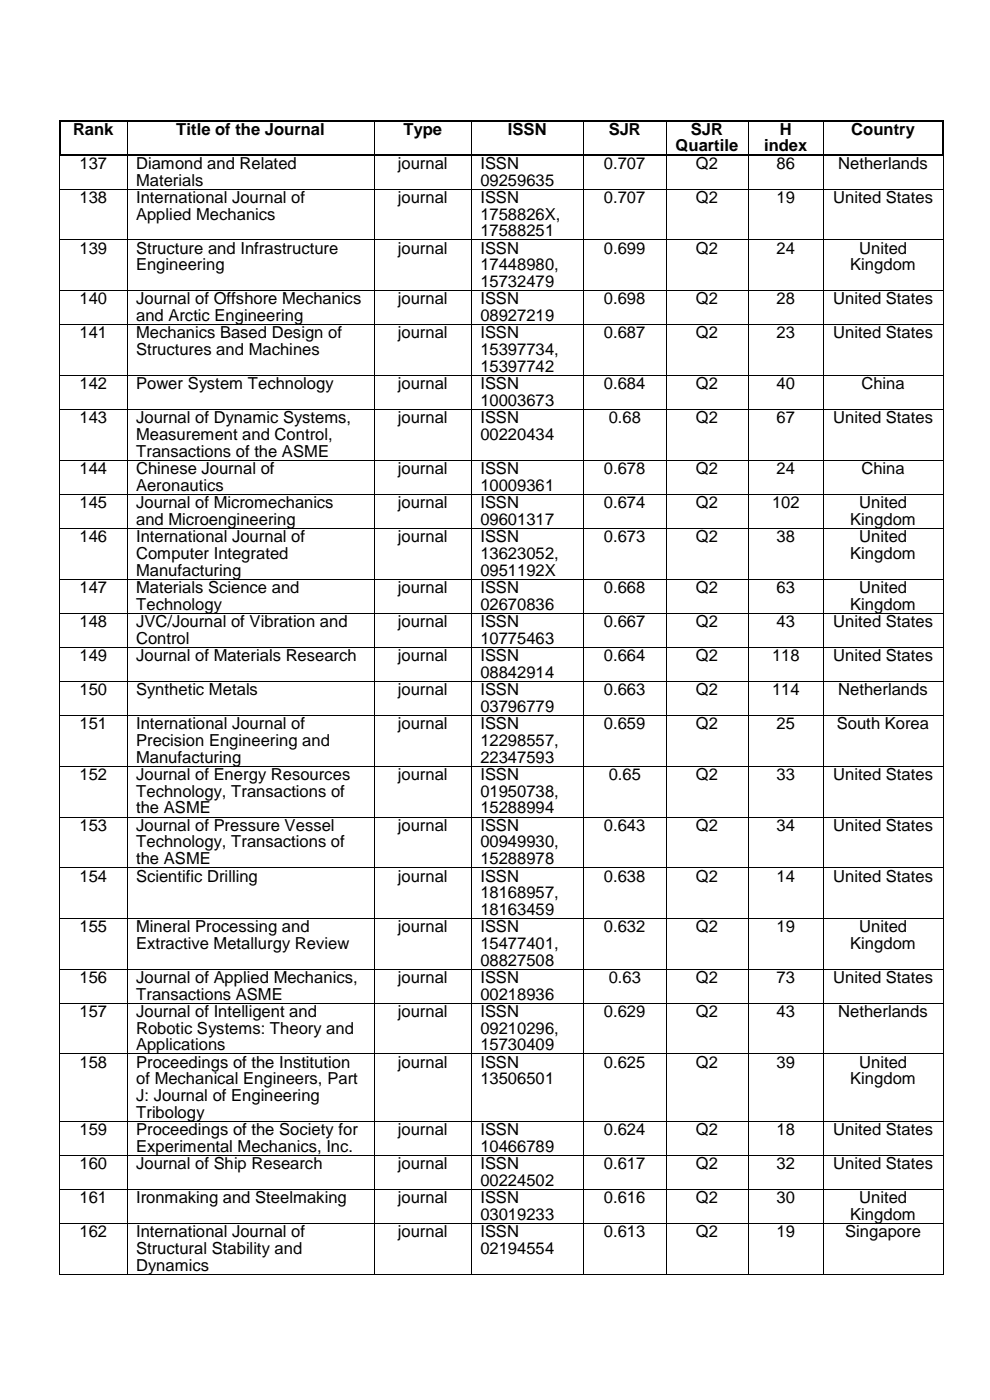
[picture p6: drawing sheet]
<svg xmlns="http://www.w3.org/2000/svg" width="210mm" height="297mm" viewBox="0 0 210 297" stroke-linecap="round" stroke-linejoin="round" font-family="sans-serif">
<defs><g id="words">
<g font-size="3.5">
<text x="15.5" y="28.6">Rank</text>
<text x="37.4" y="28.6">Title of the Journal</text>
<text x="85.6" y="28.6">Type</text>
<text x="107.8" y="28.6">ISSN</text>
<text x="129.1" y="28.6">SJR</text>
<text x="146.6" y="28.6">SJR</text>
<text x="165.4" y="28.6">H</text>
<text x="180.6" y="28.6">Country</text>
<text x="16.9" y="35.8">137</text>
<text x="28.9" y="35.8">Diamond and Related</text>
<text x="84.4" y="35.8">journal</text>
<text x="101.9" y="35.8">ISSN</text>
<text x="128.1" y="35.8">0.707</text>
<text x="143.3" y="32.1">Quartile</text>
<text x="147.6" y="35.8">Q2</text>
<text x="162.1" y="32.1">index</text>
<text x="164.8" y="35.8">86</text>
<text x="177.8" y="35.8">Netherlands</text>
<text x="28.9" y="39.4">Materials</text>
<text x="101.9" y="39.4">09259635</text>
<text x="16.9" y="43.1">138</text>
<text x="28.9" y="43.1">International Journal of</text>
<text x="28.9" y="46.6">Applied Mechanics</text>
<text x="84.4" y="43.1">journal</text>
<text x="101.9" y="43.1">ISSN</text>
<text x="101.9" y="46.6">1758826X,</text>
<text x="128.1" y="43.1">0.707</text>
<text x="147.6" y="43.1">Q2</text>
<text x="164.8" y="43.1">19</text>
<text x="176.8" y="43.1">United States</text>
<text x="16.9" y="53.8">139</text>
<text x="28.9" y="53.8">Structure and Infrastructure</text>
<text x="84.4" y="53.8">journal</text>
<text x="101.9" y="50.1">17588251</text>
<text x="101.9" y="53.8">ISSN</text>
<text x="128.1" y="53.8">0.699</text>
<text x="147.6" y="53.8">Q2</text>
<text x="164.8" y="53.8">24</text>
<text x="182.3" y="53.8">United</text>
<text x="28.9" y="57.4">Engineering</text>
<text x="101.9" y="57.4">17448980,</text>
<text x="180.4" y="57.4">Kingdom</text>
<text x="16.9" y="64.6">140</text>
<text x="28.9" y="64.6">Journal of Offshore Mechanics</text>
<text x="84.4" y="64.6">journal</text>
<text x="101.9" y="60.9">15732479</text>
<text x="101.9" y="64.6">ISSN</text>
<text x="128.1" y="64.6">0.698</text>
<text x="147.6" y="64.6">Q2</text>
<text x="164.8" y="64.6">28</text>
<text x="176.8" y="64.6">United States</text>
<text x="16.9" y="71.8">141</text>
<text x="28.9" y="68.1">and Arctic Engineering</text>
<text x="28.9" y="71.8">Mechanics Based Design of</text>
<text x="84.4" y="71.8">journal</text>
<text x="101.9" y="68.1">08927219</text>
<text x="101.9" y="71.8">ISSN</text>
<text x="128.1" y="71.8">0.687</text>
<text x="147.6" y="71.8">Q2</text>
<text x="164.8" y="71.8">23</text>
<text x="176.8" y="71.8">United States</text>
<text x="28.9" y="75.4">Structures and Machines</text>
<text x="101.9" y="75.4">15397734,</text>
<text x="16.9" y="82.6">142</text>
<text x="28.9" y="82.6">Power System Technology</text>
<text x="84.4" y="82.6">journal</text>
<text x="101.9" y="78.9">15397742</text>
<text x="101.9" y="82.6">ISSN</text>
<text x="128.1" y="82.6">0.684</text>
<text x="147.6" y="82.6">Q2</text>
<text x="164.8" y="82.6">40</text>
<text x="182.7" y="82.6">China</text>
<text x="16.9" y="89.8">143</text>
<text x="28.9" y="89.8">Journal of Dynamic Systems,</text>
<text x="84.4" y="89.8">journal</text>
<text x="101.9" y="86.1">10003673</text>
<text x="101.9" y="89.8">ISSN</text>
<text x="129.1" y="89.8">0.68</text>
<text x="147.6" y="89.8">Q2</text>
<text x="164.8" y="89.8">67</text>
<text x="176.8" y="89.8">United States</text>
<text x="28.9" y="93.4">Measurement and Control,</text>
<text x="101.9" y="93.4">00220434</text>
<text x="16.9" y="100.6">144</text>
<text x="28.9" y="96.9">Transactions of the ASME</text>
<text x="28.9" y="100.6">Chinese Journal of</text>
<text x="84.4" y="100.6">journal</text>
<text x="101.9" y="100.6">ISSN</text>
<text x="128.1" y="100.6">0.678</text>
<text x="147.6" y="100.6">Q2</text>
<text x="164.8" y="100.6">24</text>
<text x="182.7" y="100.6">China</text>
<text x="16.9" y="107.8">145</text>
<text x="28.9" y="104.1">Aeronautics</text>
<text x="28.9" y="107.8">Journal of Micromechanics</text>
<text x="84.4" y="107.8">journal</text>
<text x="101.9" y="104.1">10009361</text>
<text x="101.9" y="107.8">ISSN</text>
<text x="128.1" y="107.8">0.674</text>
<text x="147.6" y="107.8">Q2</text>
<text x="163.8" y="107.8">102</text>
<text x="182.3" y="107.8">United</text>
<text x="28.9" y="111.4">and Microengineering</text>
<text x="101.9" y="111.4">09601317</text>
<text x="180.4" y="111.4">Kingdom</text>
<text x="16.9" y="115">146</text>
<text x="28.9" y="115">International Journal of</text>
<text x="28.9" y="118.6">Computer Integrated</text>
<text x="84.4" y="115">journal</text>
<text x="101.9" y="115">ISSN</text>
<text x="101.9" y="118.6">13623052,</text>
<text x="128.1" y="115">0.673</text>
<text x="147.6" y="115">Q2</text>
<text x="164.8" y="115">38</text>
<text x="180.4" y="118.6">Kingdom</text>
<text x="182.3" y="115">United</text>
<text x="16.9" y="125.8">147</text>
<text x="28.9" y="122.1">Manufacturing</text>
<text x="28.9" y="125.8">Materials Science and</text>
<text x="84.4" y="125.8">journal</text>
<text x="101.9" y="122.1">0951192X</text>
<text x="101.9" y="125.8">ISSN</text>
<text x="128.1" y="125.8">0.668</text>
<text x="147.6" y="125.8">Q2</text>
<text x="164.8" y="125.8">63</text>
<text x="182.3" y="125.8">United</text>
<text x="28.9" y="129.3">Technology</text>
<text x="101.9" y="129.3">02670836</text>
<text x="180.4" y="129.3">Kingdom</text>
<text x="16.9" y="133">148</text>
<text x="28.9" y="133">JVC/Journal of Vibration and</text>
<text x="28.9" y="136.5">Control</text>
<text x="84.4" y="133">journal</text>
<text x="101.9" y="133">ISSN</text>
<text x="101.9" y="136.5">10775463</text>
<text x="128.1" y="133">0.667</text>
<text x="147.6" y="133">Q2</text>
<text x="164.8" y="133">43</text>
<text x="176.8" y="133">United States</text>
<text x="16.9" y="140.3">149</text>
<text x="28.9" y="140.3">Journal of Materials Research</text>
<text x="84.4" y="140.3">journal</text>
<text x="101.9" y="140.3">ISSN</text>
<text x="101.9" y="143.8">08842914</text>
<text x="128.1" y="140.3">0.664</text>
<text x="147.6" y="140.3">Q2</text>
<text x="163.8" y="140.3">118</text>
<text x="176.8" y="140.3">United States</text>
<text x="16.9" y="147.5">150</text>
<text x="28.9" y="147.5">Synthetic Metals</text>
<text x="84.4" y="147.5">journal</text>
<text x="101.9" y="147.5">ISSN</text>
<text x="128.1" y="147.5">0.663</text>
<text x="147.6" y="147.5">Q2</text>
<text x="163.8" y="147.5">114</text>
<text x="177.8" y="147.5">Netherlands</text>
<text x="16.9" y="154.8">151</text>
<text x="28.9" y="154.8">International Journal of</text>
<text x="84.4" y="154.8">journal</text>
<text x="101.9" y="151">03796779</text>
<text x="101.9" y="154.8">ISSN</text>
<text x="128.1" y="154.8">0.659</text>
<text x="147.6" y="154.8">Q2</text>
<text x="164.8" y="154.8">25</text>
<text x="177.5" y="154.8">South Korea</text>
<text x="28.9" y="158.3">Precision Engineering and</text>
<text x="28.9" y="161.8">Manufacturing</text>
<text x="101.9" y="158.3">12298557,</text>
<text x="101.9" y="161.8">22347593</text>
<text x="16.9" y="165.5">152</text>
<text x="28.9" y="165.5">Journal of Energy Resources</text>
<text x="84.4" y="165.5">journal</text>
<text x="101.9" y="165.5">ISSN</text>
<text x="129.1" y="165.5">0.65</text>
<text x="147.6" y="165.5">Q2</text>
<text x="164.8" y="165.5">33</text>
<text x="176.8" y="165.5">United States</text>
<text x="28.9" y="169">Technology, Transactions of</text>
<text x="28.9" y="172.5">the ASME</text>
<text x="101.9" y="169">01950738,</text>
<text x="101.9" y="172.5">15288994</text>
<text x="16.9" y="176.3">153</text>
<text x="28.9" y="176.3">Journal of Pressure Vessel</text>
<text x="28.9" y="179.8">Technology, Transactions of</text>
<text x="84.4" y="176.3">journal</text>
<text x="101.9" y="176.3">ISSN</text>
<text x="101.9" y="179.8">00949930,</text>
<text x="128.1" y="176.3">0.643</text>
<text x="147.6" y="176.3">Q2</text>
<text x="164.8" y="176.3">34</text>
<text x="176.8" y="176.3">United States</text>
<text x="28.9" y="183.3">the ASME</text>
<text x="101.9" y="183.3">15288978</text>
<text x="16.9" y="187">154</text>
<text x="28.9" y="187">Scientific Drilling</text>
<text x="84.4" y="187">journal</text>
<text x="101.9" y="187">ISSN</text>
<text x="101.9" y="190.5">18168957,</text>
<text x="128.1" y="187">0.638</text>
<text x="147.6" y="187">Q2</text>
<text x="164.8" y="187">14</text>
<text x="176.8" y="187">United States</text>
<text x="16.9" y="197.8">155</text>
<text x="28.9" y="197.8">Mineral Processing and</text>
<text x="84.4" y="197.8">journal</text>
<text x="101.9" y="194.1">18163459</text>
<text x="101.9" y="197.8">ISSN</text>
<text x="128.1" y="197.8">0.632</text>
<text x="147.6" y="197.8">Q2</text>
<text x="164.8" y="197.8">19</text>
<text x="182.3" y="197.8">United</text>
<text x="28.9" y="201.3">Extractive Metallurgy Review</text>
<text x="101.9" y="201.3">15477401,</text>
<text x="180.4" y="201.3">Kingdom</text>
<text x="16.9" y="208.5">156</text>
<text x="28.9" y="208.5">Journal of Applied Mechanics,</text>
<text x="84.4" y="208.5">journal</text>
<text x="101.9" y="204.8">08827508</text>
<text x="101.9" y="208.5">ISSN</text>
<text x="129.1" y="208.5">0.63</text>
<text x="147.6" y="208.5">Q2</text>
<text x="164.8" y="208.5">73</text>
<text x="176.8" y="208.5">United States</text>
<text x="16.9" y="215.8">157</text>
<text x="28.9" y="212.1">Transactions ASME</text>
<text x="28.9" y="215.8">Journal of Intelligent and</text>
<text x="84.4" y="215.8">journal</text>
<text x="101.9" y="212.1">00218936</text>
<text x="101.9" y="215.8">ISSN</text>
<text x="128.1" y="215.8">0.629</text>
<text x="147.6" y="215.8">Q2</text>
<text x="164.8" y="215.8">43</text>
<text x="177.8" y="215.8">Netherlands</text>
<text x="28.9" y="219.3">Robotic Systems: Theory and</text>
<text x="101.9" y="219.3">09210296,</text>
<text x="16.9" y="226.5">158</text>
<text x="28.9" y="222.8">Applications</text>
<text x="28.9" y="226.5">Proceedings of the Institution</text>
<text x="84.4" y="226.5">journal</text>
<text x="101.9" y="222.8">15730409</text>
<text x="101.9" y="226.5">ISSN</text>
<text x="128.1" y="226.5">0.625</text>
<text x="147.6" y="226.5">Q2</text>
<text x="164.8" y="226.5">39</text>
<text x="182.3" y="226.5">United</text>
<text x="28.9" y="230.1">of Mechanical Engineers, Part</text>
<text x="28.9" y="233.6">J: Journal of Engineering</text>
<text x="101.9" y="230.1">13506501</text>
<text x="180.4" y="230.1">Kingdom</text>
<text x="28.9" y="237.1">Tribology</text>
<text x="16.9" y="240.8">159</text>
<text x="28.9" y="240.8">Proceedings of the Society for</text>
<text x="28.9" y="244.3">Experimental Mechanics, Inc.</text>
<text x="84.4" y="240.8">journal</text>
<text x="101.9" y="240.8">ISSN</text>
<text x="101.9" y="244.3">10466789</text>
<text x="128.1" y="240.8">0.624</text>
<text x="147.6" y="240.8">Q2</text>
<text x="164.8" y="240.8">18</text>
<text x="176.8" y="240.8">United States</text>
<text x="16.9" y="248.1">160</text>
<text x="28.9" y="248.1">Journal of Ship Research</text>
<text x="84.4" y="248.1">journal</text>
<text x="101.9" y="248.1">ISSN</text>
<text x="101.9" y="251.6">00224502</text>
<text x="128.1" y="248.1">0.617</text>
<text x="147.6" y="248.1">Q2</text>
<text x="164.8" y="248.1">32</text>
<text x="176.8" y="248.1">United States</text>
<text x="16.9" y="255.3">161</text>
<text x="28.9" y="255.3">Ironmaking and Steelmaking</text>
<text x="84.4" y="255.3">journal</text>
<text x="101.9" y="255.3">ISSN</text>
<text x="128.1" y="255.3">0.616</text>
<text x="147.6" y="255.3">Q2</text>
<text x="164.8" y="255.3">30</text>
<text x="182.3" y="255.3">United</text>
<text x="16.9" y="262.5">162</text>
<text x="28.9" y="262.5">International Journal of</text>
<text x="84.4" y="262.5">journal</text>
<text x="101.9" y="258.8">03019233</text>
<text x="101.9" y="262.5">ISSN</text>
<text x="128.1" y="262.5">0.613</text>
<text x="147.6" y="262.5">Q2</text>
<text x="164.8" y="262.5">19</text>
<text x="179.3" y="262.5">Singapore</text>
<text x="180.4" y="258.8">Kingdom</text>
<text x="28.9" y="266.1">Structural Stability and</text>
<text x="28.9" y="269.6">Dynamics</text>
<text x="101.9" y="266.1">02194554</text>
</g>
</g></defs>
<g fill="#000">
<path d="M12.5 25.4h.4v.3h-.4z" fill-rule="evenodd"/>
<path d="M12.5 25.4h.4v.3h-.4z" fill-rule="evenodd"/>
<path d="M12.5 32.8h.4v.4h-.4z" fill-rule="evenodd"/>
<path d="M12.5 32.8h.4v.4h-.4z" fill-rule="evenodd"/>
<path d="M12.9 32.8h.3v.4h-.3z" fill-rule="evenodd"/>
<path d="M26.9 25.4h.4v.3h-.4z" fill-rule="evenodd"/>
<path d="M26.9 32.8h.4v.4h-.4z" fill-rule="evenodd"/>
<path d="M79.3 25.4h.3v.3h-.3z" fill-rule="evenodd"/>
<path d="M79.3 32.8h.3v.4h-.3z" fill-rule="evenodd"/>
<path d="M100 25.4h.3v.3h-.3z" fill-rule="evenodd"/>
<path d="M100 32.8h.3v.4h-.3z" fill-rule="evenodd"/>
<path d="M123.8 25.4h.3v.3h-.3z" fill-rule="evenodd"/>
<path d="M123.8 32.8h.3v.4h-.3z" fill-rule="evenodd"/>
<path d="M141.2 25.4h.3v.3h-.3z" fill-rule="evenodd"/>
<path d="M141.2 32.8h.3v.4h-.3z" fill-rule="evenodd"/>
<path d="M158.7 25.4h.3v.3h-.3z" fill-rule="evenodd"/>
<path d="M158.7 32.8h.3v.4h-.3z" fill-rule="evenodd"/>
<path d="M174.6 25.4h.3v.3h-.3z" fill-rule="evenodd"/>
<path d="M174.6 32.8h.3v.4h-.3z" fill-rule="evenodd"/>
<path d="M199.9 25.4h.3v.3h-.3z" fill-rule="evenodd"/>
<path d="M199.9 25.4h.3v.3h-.3z" fill-rule="evenodd"/>
<path d="M199.9 32.8h.3v.4h-.3z" fill-rule="evenodd"/>
<path d="M199.9 32.8h.3v.4h-.3z" fill-rule="evenodd"/>
<path d="M12.6 40.1h.2v.1h-.2z" fill-rule="evenodd"/>
<path d="M12.6 50.8h.2v.2h-.2z" fill-rule="evenodd"/>
<path d="M26.9 40.1h.2v.1h-.2z" fill-rule="evenodd"/>
<path d="M26.9 50.8h.2v.2h-.2z" fill-rule="evenodd"/>
<path d="M79.3 40.1h.2v.1h-.2z" fill-rule="evenodd"/>
<path d="M79.3 50.8h.2v.2h-.2z" fill-rule="evenodd"/>
<path d="M100 40.1h.1v.1h-.1z" fill-rule="evenodd"/>
<path d="M100 50.8h.1v.2h-.1z" fill-rule="evenodd"/>
<path d="M123.8 40.1h.1v.1h-.1z" fill-rule="evenodd"/>
<path d="M123.8 50.8h.1v.2h-.1z" fill-rule="evenodd"/>
<path d="M141.2 40.1h.2v.1h-.2z" fill-rule="evenodd"/>
<path d="M141.2 50.8h.2v.2h-.2z" fill-rule="evenodd"/>
<path d="M158.7 40.1h.2v.1h-.2z" fill-rule="evenodd"/>
<path d="M158.7 50.8h.2v.2h-.2z" fill-rule="evenodd"/>
<path d="M174.6 40.1h.1v.1h-.1z" fill-rule="evenodd"/>
<path d="M174.6 50.8h.1v.2h-.1z" fill-rule="evenodd"/>
<path d="M200 40.1h.1v.1h-.1z" fill-rule="evenodd"/>
<path d="M200 50.8h.1v.2h-.1z" fill-rule="evenodd"/>
<path d="M12.6 61.6h.2v.1h-.2z" fill-rule="evenodd"/>
<path d="M12.6 68.8h.2v.2h-.2z" fill-rule="evenodd"/>
<path d="M12.6 79.6h.2v.1h-.2z" fill-rule="evenodd"/>
<path d="M26.9 61.6h.2v.1h-.2z" fill-rule="evenodd"/>
<path d="M26.9 68.8h.2v.2h-.2z" fill-rule="evenodd"/>
<path d="M26.9 79.6h.2v.1h-.2z" fill-rule="evenodd"/>
<path d="M79.3 61.6h.2v.1h-.2z" fill-rule="evenodd"/>
<path d="M79.3 68.8h.2v.2h-.2z" fill-rule="evenodd"/>
<path d="M79.3 79.6h.2v.1h-.2z" fill-rule="evenodd"/>
<path d="M100 61.6h.1v.1h-.1z" fill-rule="evenodd"/>
<path d="M100 68.8h.1v.2h-.1z" fill-rule="evenodd"/>
<path d="M100 79.6h.1v.1h-.1z" fill-rule="evenodd"/>
<path d="M123.8 61.6h.1v.1h-.1z" fill-rule="evenodd"/>
<path d="M123.8 68.8h.1v.2h-.1z" fill-rule="evenodd"/>
<path d="M123.8 79.6h.1v.1h-.1z" fill-rule="evenodd"/>
<path d="M141.2 61.6h.2v.1h-.2z" fill-rule="evenodd"/>
<path d="M141.2 68.8h.2v.2h-.2z" fill-rule="evenodd"/>
<path d="M141.2 79.6h.2v.1h-.2z" fill-rule="evenodd"/>
<path d="M158.7 61.6h.2v.1h-.2z" fill-rule="evenodd"/>
<path d="M158.7 68.8h.2v.2h-.2z" fill-rule="evenodd"/>
<path d="M158.7 79.6h.2v.1h-.2z" fill-rule="evenodd"/>
<path d="M174.6 61.6h.1v.1h-.1z" fill-rule="evenodd"/>
<path d="M174.6 68.8h.1v.2h-.1z" fill-rule="evenodd"/>
<path d="M174.6 79.6h.1v.1h-.1z" fill-rule="evenodd"/>
<path d="M200 61.6h.1v.1h-.1z" fill-rule="evenodd"/>
<path d="M200 68.8h.1v.2h-.1z" fill-rule="evenodd"/>
<path d="M200 79.6h.1v.1h-.1z" fill-rule="evenodd"/>
<path d="M12.6 86.8h.2v.2h-.2z" fill-rule="evenodd"/>
<path d="M12.6 97.6h.2v.1h-.2z" fill-rule="evenodd"/>
<path d="M26.9 86.8h.2v.2h-.2z" fill-rule="evenodd"/>
<path d="M26.9 97.6h.2v.1h-.2z" fill-rule="evenodd"/>
<path d="M79.3 86.8h.2v.2h-.2z" fill-rule="evenodd"/>
<path d="M79.3 97.6h.2v.1h-.2z" fill-rule="evenodd"/>
<path d="M100 86.8h.1v.2h-.1z" fill-rule="evenodd"/>
<path d="M100 97.6h.1v.1h-.1z" fill-rule="evenodd"/>
<path d="M123.8 86.8h.1v.2h-.1z" fill-rule="evenodd"/>
<path d="M123.8 97.6h.1v.1h-.1z" fill-rule="evenodd"/>
<path d="M141.2 86.8h.2v.2h-.2z" fill-rule="evenodd"/>
<path d="M141.2 97.6h.2v.1h-.2z" fill-rule="evenodd"/>
<path d="M158.7 86.8h.2v.2h-.2z" fill-rule="evenodd"/>
<path d="M158.7 97.6h.2v.1h-.2z" fill-rule="evenodd"/>
<path d="M174.6 86.8h.1v.2h-.1z" fill-rule="evenodd"/>
<path d="M174.6 97.6h.1v.1h-.1z" fill-rule="evenodd"/>
<path d="M200 86.8h.1v.2h-.1z" fill-rule="evenodd"/>
<path d="M200 97.6h.1v.1h-.1z" fill-rule="evenodd"/>
<path d="M12.6 104.8h.2v.2h-.2z" fill-rule="evenodd"/>
<path d="M12.6 112h.2v.2h-.2z" fill-rule="evenodd"/>
<path d="M26.9 104.8h.2v.2h-.2z" fill-rule="evenodd"/>
<path d="M26.9 112h.2v.2h-.2z" fill-rule="evenodd"/>
<path d="M79.3 104.8h.2v.2h-.2z" fill-rule="evenodd"/>
<path d="M79.3 112h.2v.2h-.2z" fill-rule="evenodd"/>
<path d="M100 104.8h.1v.2h-.1z" fill-rule="evenodd"/>
<path d="M100 112h.1v.2h-.1z" fill-rule="evenodd"/>
<path d="M123.8 104.8h.1v.2h-.1z" fill-rule="evenodd"/>
<path d="M123.8 112h.1v.2h-.1z" fill-rule="evenodd"/>
<path d="M141.2 104.8h.2v.2h-.2z" fill-rule="evenodd"/>
<path d="M141.2 112h.2v.2h-.2z" fill-rule="evenodd"/>
<path d="M158.7 104.8h.2v.2h-.2z" fill-rule="evenodd"/>
<path d="M158.7 112h.2v.2h-.2z" fill-rule="evenodd"/>
<path d="M174.6 104.8h.1v.2h-.1z" fill-rule="evenodd"/>
<path d="M174.6 112h.1v.2h-.1z" fill-rule="evenodd"/>
<path d="M200 104.8h.1v.2h-.1z" fill-rule="evenodd"/>
<path d="M200 112h.1v.2h-.1z" fill-rule="evenodd"/>
<path d="M12.6 122.8h.2v.2h-.2z" fill-rule="evenodd"/>
<path d="M12.6 130h.2v.2h-.2z" fill-rule="evenodd"/>
<path d="M12.6 137.3h.2v.1h-.2z" fill-rule="evenodd"/>
<path d="M26.9 122.8h.2v.2h-.2z" fill-rule="evenodd"/>
<path d="M26.9 130h.2v.2h-.2z" fill-rule="evenodd"/>
<path d="M26.9 137.3h.2v.1h-.2z" fill-rule="evenodd"/>
<path d="M79.3 122.8h.2v.2h-.2z" fill-rule="evenodd"/>
<path d="M79.3 130h.2v.2h-.2z" fill-rule="evenodd"/>
<path d="M79.3 137.3h.2v.1h-.2z" fill-rule="evenodd"/>
<path d="M100 122.8h.1v.2h-.1z" fill-rule="evenodd"/>
<path d="M100 130h.1v.2h-.1z" fill-rule="evenodd"/>
<path d="M100 137.3h.1v.1h-.1z" fill-rule="evenodd"/>
<path d="M123.8 122.8h.1v.2h-.1z" fill-rule="evenodd"/>
<path d="M123.8 130h.1v.2h-.1z" fill-rule="evenodd"/>
<path d="M123.8 137.3h.1v.1h-.1z" fill-rule="evenodd"/>
<path d="M141.2 122.8h.2v.2h-.2z" fill-rule="evenodd"/>
<path d="M141.2 130h.2v.2h-.2z" fill-rule="evenodd"/>
<path d="M141.2 137.3h.2v.1h-.2z" fill-rule="evenodd"/>
<path d="M158.7 122.8h.2v.2h-.2z" fill-rule="evenodd"/>
<path d="M158.7 130h.2v.2h-.2z" fill-rule="evenodd"/>
<path d="M158.7 137.3h.2v.1h-.2z" fill-rule="evenodd"/>
<path d="M174.6 122.8h.1v.2h-.1z" fill-rule="evenodd"/>
<path d="M174.6 130h.1v.2h-.1z" fill-rule="evenodd"/>
<path d="M174.6 137.3h.1v.1h-.1z" fill-rule="evenodd"/>
<path d="M200 122.8h.1v.2h-.1z" fill-rule="evenodd"/>
<path d="M200 130h.1v.2h-.1z" fill-rule="evenodd"/>
<path d="M200 137.3h.1v.1h-.1z" fill-rule="evenodd"/>
<path d="M12.6 144.5h.2v.2h-.2z" fill-rule="evenodd"/>
<path d="M12.6 151.7h.2v.2h-.2z" fill-rule="evenodd"/>
<path d="M26.9 144.5h.2v.2h-.2z" fill-rule="evenodd"/>
<path d="M26.9 151.7h.2v.2h-.2z" fill-rule="evenodd"/>
<path d="M79.3 144.5h.2v.2h-.2z" fill-rule="evenodd"/>
<path d="M79.3 151.7h.2v.2h-.2z" fill-rule="evenodd"/>
<path d="M100 144.5h.1v.2h-.1z" fill-rule="evenodd"/>
<path d="M100 151.7h.1v.2h-.1z" fill-rule="evenodd"/>
<path d="M123.8 144.5h.1v.2h-.1z" fill-rule="evenodd"/>
<path d="M123.8 151.7h.1v.2h-.1z" fill-rule="evenodd"/>
<path d="M141.2 144.5h.2v.2h-.2z" fill-rule="evenodd"/>
<path d="M141.2 151.7h.2v.2h-.2z" fill-rule="evenodd"/>
<path d="M158.7 144.5h.2v.2h-.2z" fill-rule="evenodd"/>
<path d="M158.7 151.7h.2v.2h-.2z" fill-rule="evenodd"/>
<path d="M174.6 144.5h.1v.2h-.1z" fill-rule="evenodd"/>
<path d="M174.6 151.7h.1v.2h-.1z" fill-rule="evenodd"/>
<path d="M200 144.5h.1v.2h-.1z" fill-rule="evenodd"/>
<path d="M200 151.7h.1v.2h-.1z" fill-rule="evenodd"/>
<path d="M12.6 162.5h.2v.2h-.2z" fill-rule="evenodd"/>
<path d="M12.6 173.3h.2v.1h-.2z" fill-rule="evenodd"/>
<path d="M26.9 162.5h.2v.2h-.2z" fill-rule="evenodd"/>
<path d="M26.9 173.3h.2v.1h-.2z" fill-rule="evenodd"/>
<path d="M79.3 162.5h.2v.2h-.2z" fill-rule="evenodd"/>
<path d="M79.3 173.3h.2v.1h-.2z" fill-rule="evenodd"/>
<path d="M100 162.5h.1v.2h-.1z" fill-rule="evenodd"/>
<path d="M100 173.3h.1v.1h-.1z" fill-rule="evenodd"/>
<path d="M123.8 162.5h.1v.2h-.1z" fill-rule="evenodd"/>
<path d="M123.8 173.3h.1v.1h-.1z" fill-rule="evenodd"/>
<path d="M141.2 162.5h.2v.2h-.2z" fill-rule="evenodd"/>
<path d="M141.2 173.3h.2v.1h-.2z" fill-rule="evenodd"/>
<path d="M158.7 162.5h.2v.2h-.2z" fill-rule="evenodd"/>
<path d="M158.7 173.3h.2v.1h-.2z" fill-rule="evenodd"/>
<path d="M174.6 162.5h.1v.2h-.1z" fill-rule="evenodd"/>
<path d="M174.6 173.3h.1v.1h-.1z" fill-rule="evenodd"/>
<path d="M200 162.5h.1v.2h-.1z" fill-rule="evenodd"/>
<path d="M200 173.3h.1v.1h-.1z" fill-rule="evenodd"/>
<path d="M12.6 184h.2v.2h-.2z" fill-rule="evenodd"/>
<path d="M12.6 194.8h.2v.1h-.2z" fill-rule="evenodd"/>
<path d="M26.9 184h.2v.2h-.2z" fill-rule="evenodd"/>
<path d="M26.9 194.8h.2v.1h-.2z" fill-rule="evenodd"/>
<path d="M79.3 184h.2v.2h-.2z" fill-rule="evenodd"/>
<path d="M79.3 194.8h.2v.1h-.2z" fill-rule="evenodd"/>
<path d="M100 184h.1v.2h-.1z" fill-rule="evenodd"/>
<path d="M100 194.8h.1v.1h-.1z" fill-rule="evenodd"/>
<path d="M123.8 184h.1v.2h-.1z" fill-rule="evenodd"/>
<path d="M123.8 194.8h.1v.1h-.1z" fill-rule="evenodd"/>
<path d="M141.2 184h.2v.2h-.2z" fill-rule="evenodd"/>
<path d="M141.2 194.8h.2v.1h-.2z" fill-rule="evenodd"/>
<path d="M158.7 184h.2v.2h-.2z" fill-rule="evenodd"/>
<path d="M158.7 194.8h.2v.1h-.2z" fill-rule="evenodd"/>
<path d="M174.6 184h.1v.2h-.1z" fill-rule="evenodd"/>
<path d="M174.6 194.8h.1v.1h-.1z" fill-rule="evenodd"/>
<path d="M200 184h.1v.2h-.1z" fill-rule="evenodd"/>
<path d="M200 194.8h.1v.1h-.1z" fill-rule="evenodd"/>
<path d="M12.6 205.5h.2v.2h-.2z" fill-rule="evenodd"/>
<path d="M12.6 212.8h.2v.1h-.2z" fill-rule="evenodd"/>
<path d="M26.9 205.5h.2v.2h-.2z" fill-rule="evenodd"/>
<path d="M26.9 212.8h.2v.1h-.2z" fill-rule="evenodd"/>
<path d="M79.3 205.5h.2v.2h-.2z" fill-rule="evenodd"/>
<path d="M79.3 212.8h.2v.1h-.2z" fill-rule="evenodd"/>
<path d="M100 205.5h.1v.2h-.1z" fill-rule="evenodd"/>
<path d="M100 212.8h.1v.1h-.1z" fill-rule="evenodd"/>
<path d="M123.8 205.5h.1v.2h-.1z" fill-rule="evenodd"/>
<path d="M123.8 212.8h.1v.1h-.1z" fill-rule="evenodd"/>
<path d="M141.2 205.5h.2v.2h-.2z" fill-rule="evenodd"/>
<path d="M141.2 212.8h.2v.1h-.2z" fill-rule="evenodd"/>
<path d="M158.7 205.5h.2v.2h-.2z" fill-rule="evenodd"/>
<path d="M158.7 212.8h.2v.1h-.2z" fill-rule="evenodd"/>
<path d="M174.6 205.5h.1v.2h-.1z" fill-rule="evenodd"/>
<path d="M174.6 212.8h.1v.1h-.1z" fill-rule="evenodd"/>
<path d="M200 205.5h.1v.2h-.1z" fill-rule="evenodd"/>
<path d="M200 212.8h.1v.1h-.1z" fill-rule="evenodd"/>
<path d="M12.6 223.5h.2v.2h-.2z" fill-rule="evenodd"/>
<path d="M12.6 237.8h.2v.2h-.2z" fill-rule="evenodd"/>
<path d="M26.9 223.5h.2v.2h-.2z" fill-rule="evenodd"/>
<path d="M26.9 237.8h.2v.2h-.2z" fill-rule="evenodd"/>
<path d="M79.3 223.5h.2v.2h-.2z" fill-rule="evenodd"/>
<path d="M79.3 237.8h.2v.2h-.2z" fill-rule="evenodd"/>
<path d="M100 223.5h.1v.2h-.1z" fill-rule="evenodd"/>
<path d="M100 237.8h.1v.2h-.1z" fill-rule="evenodd"/>
<path d="M123.8 223.5h.1v.2h-.1z" fill-rule="evenodd"/>
<path d="M123.8 237.8h.1v.2h-.1z" fill-rule="evenodd"/>
<path d="M141.2 223.5h.2v.2h-.2z" fill-rule="evenodd"/>
<path d="M141.2 237.8h.2v.2h-.2z" fill-rule="evenodd"/>
<path d="M158.7 223.5h.2v.2h-.2z" fill-rule="evenodd"/>
<path d="M158.7 237.8h.2v.2h-.2z" fill-rule="evenodd"/>
<path d="M174.6 223.5h.1v.2h-.1z" fill-rule="evenodd"/>
<path d="M174.6 237.8h.1v.2h-.1z" fill-rule="evenodd"/>
<path d="M200 223.5h.1v.2h-.1z" fill-rule="evenodd"/>
<path d="M200 237.8h.1v.2h-.1z" fill-rule="evenodd"/>
<path d="M12.6 245.1h.2v.1h-.2z" fill-rule="evenodd"/>
<path d="M12.6 252.3h.2v.1h-.2z" fill-rule="evenodd"/>
<path d="M12.6 259.5h.2v.2h-.2z" fill-rule="evenodd"/>
<path d="M26.9 245.1h.2v.1h-.2z" fill-rule="evenodd"/>
<path d="M26.9 252.3h.2v.1h-.2z" fill-rule="evenodd"/>
<path d="M26.9 259.5h.2v.2h-.2z" fill-rule="evenodd"/>
<path d="M79.3 245.1h.2v.1h-.2z" fill-rule="evenodd"/>
<path d="M79.3 252.3h.2v.1h-.2z" fill-rule="evenodd"/>
<path d="M79.3 259.5h.2v.2h-.2z" fill-rule="evenodd"/>
<path d="M100 245.1h.1v.1h-.1z" fill-rule="evenodd"/>
<path d="M100 252.3h.1v.1h-.1z" fill-rule="evenodd"/>
<path d="M100 259.5h.1v.2h-.1z" fill-rule="evenodd"/>
<path d="M123.8 245.1h.1v.1h-.1z" fill-rule="evenodd"/>
<path d="M123.8 252.3h.1v.1h-.1z" fill-rule="evenodd"/>
<path d="M123.8 259.5h.1v.2h-.1z" fill-rule="evenodd"/>
<path d="M141.2 245.1h.2v.1h-.2z" fill-rule="evenodd"/>
<path d="M141.2 252.3h.2v.1h-.2z" fill-rule="evenodd"/>
<path d="M141.2 259.5h.2v.2h-.2z" fill-rule="evenodd"/>
<path d="M158.7 245.1h.2v.1h-.2z" fill-rule="evenodd"/>
<path d="M158.7 252.3h.2v.1h-.2z" fill-rule="evenodd"/>
<path d="M158.7 259.5h.2v.2h-.2z" fill-rule="evenodd"/>
<path d="M174.6 245.1h.1v.1h-.1z" fill-rule="evenodd"/>
<path d="M174.6 252.3h.1v.1h-.1z" fill-rule="evenodd"/>
<path d="M174.6 259.5h.1v.2h-.1z" fill-rule="evenodd"/>
<path d="M200 245.1h.1v.1h-.1z" fill-rule="evenodd"/>
<path d="M200 252.3h.1v.1h-.1z" fill-rule="evenodd"/>
<path d="M200 259.5h.1v.2h-.1z" fill-rule="evenodd"/>
<path d="M12.6 270.3h.2v.2h-.2z" fill-rule="evenodd"/>
<path d="M12.6 270.3h.2v.2h-.2z" fill-rule="evenodd"/>
<path d="M26.9 270.3h.2v.2h-.2z" fill-rule="evenodd"/>
<path d="M79.3 270.3h.2v.2h-.2z" fill-rule="evenodd"/>
<path d="M100 270.3h.1v.2h-.1z" fill-rule="evenodd"/>
<path d="M123.8 270.3h.1v.2h-.1z" fill-rule="evenodd"/>
<path d="M141.2 270.3h.2v.2h-.2z" fill-rule="evenodd"/>
<path d="M158.7 270.3h.2v.2h-.2z" fill-rule="evenodd"/>
<path d="M174.6 270.3h.1v.2h-.1z" fill-rule="evenodd"/>
<path d="M200 270.3h.1v.2h-.1z" fill-rule="evenodd"/>
<path d="M200 270.3h.1v.2h-.1z" fill-rule="evenodd"/>
</g>
<g fill="none" stroke="#000" stroke-width=".34">
<path d="M12.7 25.7v7.1M12.9 25.6h14M13.2 33h13.7M27.3 25.6h52M27.3 33h52M79.6 25.6h20.4M79.6 33h20.4M100.3 25.6h23.5M100.3 33h23.5M124.1 25.6h17.1M124.1 33h17.1M141.5 25.6h17.2"/>
<path d="M141.5 33h17.2M159 25.6h15.6M159 33h15.6M174.9 25.6h25M174.9 33h25M200.1 25.7v7.1"/>
</g>
<g fill="none" stroke="#000" stroke-width=".21">
<path d="M12.7 33.2v6.9M27 25.7v7.1M27 33.2v6.9M79.4 25.7v7.1M79.4 33.2v6.9M100.1 25.7v7.1M100.1 33.2v6.9M123.8 25.7v7.1M123.8 33.2v6.9M141.3 25.7v7.1M141.3 33.2v6.9M158.8 25.7v7.1"/>
<path d="M158.8 33.2v6.9M174.7 25.7v7.1M174.7 33.2v6.9M200.1 33.2v6.9M12.7 40.2v10.6M12.7 51v10.6M12.8 40.1h14.1M12.8 50.9h14.1M27 40.2v10.6M27 51v10.6M27.1 40.1h52.2M27.1 50.9h52.2"/>
<path d="M79.4 40.2v10.6M79.4 51v10.6M79.5 40.1h20.5M79.5 50.9h20.5M100.1 40.2v10.6M100.1 51v10.6M100.1 40.1h23.7M100.1 50.9h23.7M123.8 40.2v10.6M123.8 51v10.6M123.9 40.1h17.3M123.9 50.9h17.3"/>
<path d="M141.3 40.2v10.6M141.3 51v10.6M141.4 40.1h17.3M141.4 50.9h17.3M158.8 40.2v10.6M158.8 51v10.6M158.9 40.1h15.7M158.9 50.9h15.7M174.7 40.2v10.6M174.7 51v10.6M174.7 40.1h25.3M174.7 50.9h25.3"/>
<path d="M200.1 40.2v10.6M200.1 51v10.6M12.7 61.7v7.1M12.7 69v10.6M12.7 79.7v7.1M12.8 61.6h14.1M12.8 68.9h14.1M12.8 79.6h14.1M27 61.7v7.1M27 69v10.6M27 79.7v7.1M27.1 61.6h52.2"/>
<path d="M27.1 68.9h52.2M27.1 79.6h52.2M79.4 61.7v7.1M79.4 69v10.6M79.4 79.7v7.1M79.5 61.6h20.5M79.5 68.9h20.5M79.5 79.6h20.5M100.1 61.7v7.1M100.1 69v10.6M100.1 79.7v7.1M100.1 61.6h23.7"/>
<path d="M100.1 68.9h23.7M100.1 79.6h23.7M123.8 61.7v7.1M123.8 69v10.6M123.8 79.7v7.1M123.9 61.6h17.3M123.9 68.9h17.3M123.9 79.6h17.3M141.3 61.7v7.1M141.3 69v10.6M141.3 79.7v7.1M141.4 61.6h17.3"/>
<path d="M141.4 68.9h17.3M141.4 79.6h17.3M158.8 61.7v7.1M158.8 69v10.6M158.8 79.7v7.1M158.9 61.6h15.7M158.9 68.9h15.7M158.9 79.6h15.7M174.7 61.7v7.1M174.7 69v10.6M174.7 79.7v7.1M174.7 61.6h25.3"/>
<path d="M174.7 68.9h25.3M174.7 79.6h25.3M200.1 61.7v7.1M200.1 69v10.6M200.1 79.7v7.1M12.7 87v10.6M12.7 97.7v7.1M12.8 86.9h14.1M12.8 97.6h14.1M27 87v10.6M27 97.7v7.1M27.1 86.9h52.2"/>
<path d="M27.1 97.6h52.2M79.4 87v10.6M79.4 97.7v7.1M79.5 86.9h20.5M79.5 97.6h20.5M100.1 87v10.6M100.1 97.7v7.1M100.1 86.9h23.7M100.1 97.6h23.7M123.8 87v10.6M123.8 97.7v7.1M123.9 86.9h17.3"/>
<path d="M123.9 97.6h17.3M141.3 87v10.6M141.3 97.7v7.1M141.4 86.9h17.3M141.4 97.6h17.3M158.8 87v10.6M158.8 97.7v7.1M158.9 86.9h15.7M158.9 97.6h15.7M174.7 87v10.6M174.7 97.7v7.1M174.7 86.9h25.3"/>
<path d="M174.7 97.6h25.3M200.1 87v10.6M200.1 97.7v7.1M12.7 105v7M12.7 112.2v10.6M12.8 104.9h14.1M12.8 112.1h14.1M27 105v7M27 112.2v10.6M27.1 104.9h52.2M27.1 112.1h52.2M79.4 105v7"/>
<path d="M79.4 112.2v10.6M79.5 104.9h20.5M79.5 112.1h20.5M100.1 105v7M100.1 112.2v10.6M100.1 104.9h23.7M100.1 112.1h23.7M123.8 105v7M123.8 112.2v10.6M123.9 104.9h17.3M123.9 112.1h17.3M141.3 105v7"/>
<path d="M141.3 112.2v10.6M141.4 104.9h17.3M141.4 112.1h17.3M158.8 105v7M158.8 112.2v10.6M158.9 104.9h15.7M158.9 112.1h15.7M174.7 105v7M174.7 112.2v10.6M174.7 104.9h25.3M174.7 112.1h25.3M200.1 105v7"/>
<path d="M200.1 112.2v10.6M12.7 123v7M12.7 130.2v7.1M12.7 137.4v7.1M12.8 122.9h14.1M12.8 130.1h14.1M12.8 137.3h14.1M27 123v7M27 130.2v7.1M27 137.4v7.1M27.1 122.9h52.2M27.1 130.1h52.2"/>
<path d="M27.1 137.3h52.2M79.4 123v7M79.4 130.2v7.1M79.4 137.4v7.1M79.5 122.9h20.5M79.5 130.1h20.5M79.5 137.3h20.5M100.1 123v7M100.1 130.2v7.1M100.1 137.4v7.1M100.1 122.9h23.7M100.1 130.1h23.7"/>
<path d="M100.1 137.3h23.7M123.8 123v7M123.8 130.2v7.1M123.8 137.4v7.1M123.9 122.9h17.3M123.9 130.1h17.3M123.9 137.3h17.3M141.3 123v7M141.3 130.2v7.1M141.3 137.4v7.1M141.4 122.9h17.3M141.4 130.1h17.3"/>
<path d="M141.4 137.3h17.3M158.8 123v7M158.8 130.2v7.1M158.8 137.4v7.1M158.9 122.9h15.7M158.9 130.1h15.7M158.9 137.3h15.7M174.7 123v7M174.7 130.2v7.1M174.7 137.4v7.1M174.7 122.9h25.3M174.7 130.1h25.3"/>
<path d="M174.7 137.3h25.3M200.1 123v7M200.1 130.2v7.1M200.1 137.4v7.1M12.7 144.7v7M12.7 151.9v10.6M12.8 144.6h14.1M12.8 151.8h14.1M27 144.7v7M27 151.9v10.6M27.1 144.6h52.2M27.1 151.8h52.2"/>
<path d="M79.4 144.7v7M79.4 151.9v10.6M79.5 144.6h20.5M79.5 151.8h20.5M100.1 144.7v7M100.1 151.9v10.6M100.1 144.6h23.7M100.1 151.8h23.7M123.8 144.7v7M123.8 151.9v10.6M123.9 144.6h17.3M123.9 151.8h17.3"/>
<path d="M141.3 144.7v7M141.3 151.9v10.6M141.4 144.6h17.3M141.4 151.8h17.3M158.8 144.7v7M158.8 151.9v10.6M158.9 144.6h15.7M158.9 151.8h15.7M174.7 144.7v7M174.7 151.9v10.6M174.7 144.6h25.3M174.7 151.8h25.3"/>
<path d="M200.1 144.7v7M200.1 151.9v10.6M12.7 162.7v10.6M12.7 173.4v10.6M12.8 162.6h14.1M12.8 173.3h14.1M27 162.7v10.6M27 173.4v10.6M27.1 162.6h52.2M27.1 173.3h52.2M79.4 162.7v10.6M79.4 173.4v10.6"/>
<path d="M79.5 162.6h20.5M79.5 173.3h20.5M100.1 162.7v10.6M100.1 173.4v10.6M100.1 162.6h23.7M100.1 173.3h23.7M123.8 162.7v10.6M123.8 173.4v10.6M123.9 162.6h17.3M123.9 173.3h17.3M141.3 162.7v10.6M141.3 173.4v10.6"/>
<path d="M141.4 162.6h17.3M141.4 173.3h17.3M158.8 162.7v10.6M158.8 173.4v10.6M158.9 162.6h15.7M158.9 173.3h15.7M174.7 162.7v10.6M174.7 173.4v10.6M174.7 162.6h25.3M174.7 173.3h25.3M200.1 162.7v10.6M200.1 173.4v10.6"/>
<path d="M12.7 184.2v10.6M12.7 194.9v10.6M12.8 184.1h14.1M12.8 194.8h14.1M27 184.2v10.6M27 194.9v10.6M27.1 184.1h52.2M27.1 194.8h52.2M79.4 184.2v10.6M79.4 194.9v10.6M79.5 184.1h20.5M79.5 194.8h20.5"/>
<path d="M100.1 184.2v10.6M100.1 194.9v10.6M100.1 184.1h23.7M100.1 194.8h23.7M123.8 184.2v10.6M123.8 194.9v10.6M123.9 184.1h17.3M123.9 194.8h17.3M141.3 184.2v10.6M141.3 194.9v10.6M141.4 184.1h17.3M141.4 194.8h17.3"/>
<path d="M158.8 184.2v10.6M158.8 194.9v10.6M158.9 184.1h15.7M158.9 194.8h15.7M174.7 184.2v10.6M174.7 194.9v10.6M174.7 184.1h25.3M174.7 194.8h25.3M200.1 184.2v10.6M200.1 194.9v10.6M12.7 205.7v7.1M12.7 212.9v10.6"/>
<path d="M12.8 205.6h14.1M12.8 212.8h14.1M27 205.7v7.1M27 212.9v10.6M27.1 205.6h52.2M27.1 212.8h52.2M79.4 205.7v7.1M79.4 212.9v10.6M79.5 205.6h20.5M79.5 212.8h20.5M100.1 205.7v7.1M100.1 212.9v10.6"/>
<path d="M100.1 205.6h23.7M100.1 212.8h23.7M123.8 205.7v7.1M123.8 212.9v10.6M123.9 205.6h17.3M123.9 212.8h17.3M141.3 205.7v7.1M141.3 212.9v10.6M141.4 205.6h17.3M141.4 212.8h17.3M158.8 205.7v7.1M158.8 212.9v10.6"/>
<path d="M158.9 205.6h15.7M158.9 212.8h15.7M174.7 205.7v7.1M174.7 212.9v10.6M174.7 205.6h25.3M174.7 212.8h25.3M200.1 205.7v7.1M200.1 212.9v10.6M12.7 223.7v14.1M12.7 238v7.1M12.8 223.6h14.1M12.8 237.9h14.1"/>
<path d="M27 223.7v14.1M27 238v7.1M27.1 223.6h52.2M27.1 237.9h52.2M79.4 223.7v14.1M79.4 238v7.1M79.5 223.6h20.5M79.5 237.9h20.5M100.1 223.7v14.1M100.1 238v7.1M100.1 223.6h23.7M100.1 237.9h23.7"/>
<path d="M123.8 223.7v14.1M123.8 238v7.1M123.9 223.6h17.3M123.9 237.9h17.3M141.3 223.7v14.1M141.3 238v7.1M141.4 223.6h17.3M141.4 237.9h17.3M158.8 223.7v14.1M158.8 238v7.1M158.9 223.6h15.7M158.9 237.9h15.7"/>
<path d="M174.7 223.7v14.1M174.7 238v7.1M174.7 223.6h25.3M174.7 237.9h25.3M200.1 223.7v14.1M200.1 238v7.1M12.7 245.2v7.1M12.7 252.4v7.1M12.7 259.7v10.6M12.8 245.1h14.1M12.8 252.3h14.1M12.8 259.6h14.1"/>
<path d="M27 245.2v7.1M27 252.4v7.1M27 259.7v10.6M27.1 245.1h52.2M27.1 252.3h52.2M27.1 259.6h52.2M79.4 245.2v7.1M79.4 252.4v7.1M79.4 259.7v10.6M79.5 245.1h20.5M79.5 252.3h20.5M79.5 259.6h20.5"/>
<path d="M100.1 245.2v7.1M100.1 252.4v7.1M100.1 259.7v10.6M100.1 245.1h23.7M100.1 252.3h23.7M100.1 259.6h23.7M123.8 245.2v7.1M123.8 252.4v7.1M123.8 259.7v10.6M123.9 245.1h17.3M123.9 252.3h17.3M123.9 259.6h17.3"/>
<path d="M141.3 245.2v7.1M141.3 252.4v7.1M141.3 259.7v10.6M141.4 245.1h17.3M141.4 252.3h17.3M141.4 259.6h17.3M158.8 245.2v7.1M158.8 252.4v7.1M158.8 259.7v10.6M158.9 245.1h15.7M158.9 252.3h15.7M158.9 259.6h15.7"/>
<path d="M174.7 245.2v7.1M174.7 252.4v7.1M174.7 259.7v10.6M174.7 245.1h25.3M174.7 252.3h25.3M174.7 259.6h25.3M200.1 245.2v7.1M200.1 252.4v7.1M200.1 259.7v10.6M12.8 270.4h14.1M27.1 270.4h52.2M79.5 270.4h20.5"/>
<path d="M100.1 270.4h23.7M123.9 270.4h17.3M141.4 270.4h17.3M158.9 270.4h15.7M174.7 270.4h25.3"/>
</g>
<use href="#words"/>
</svg>
